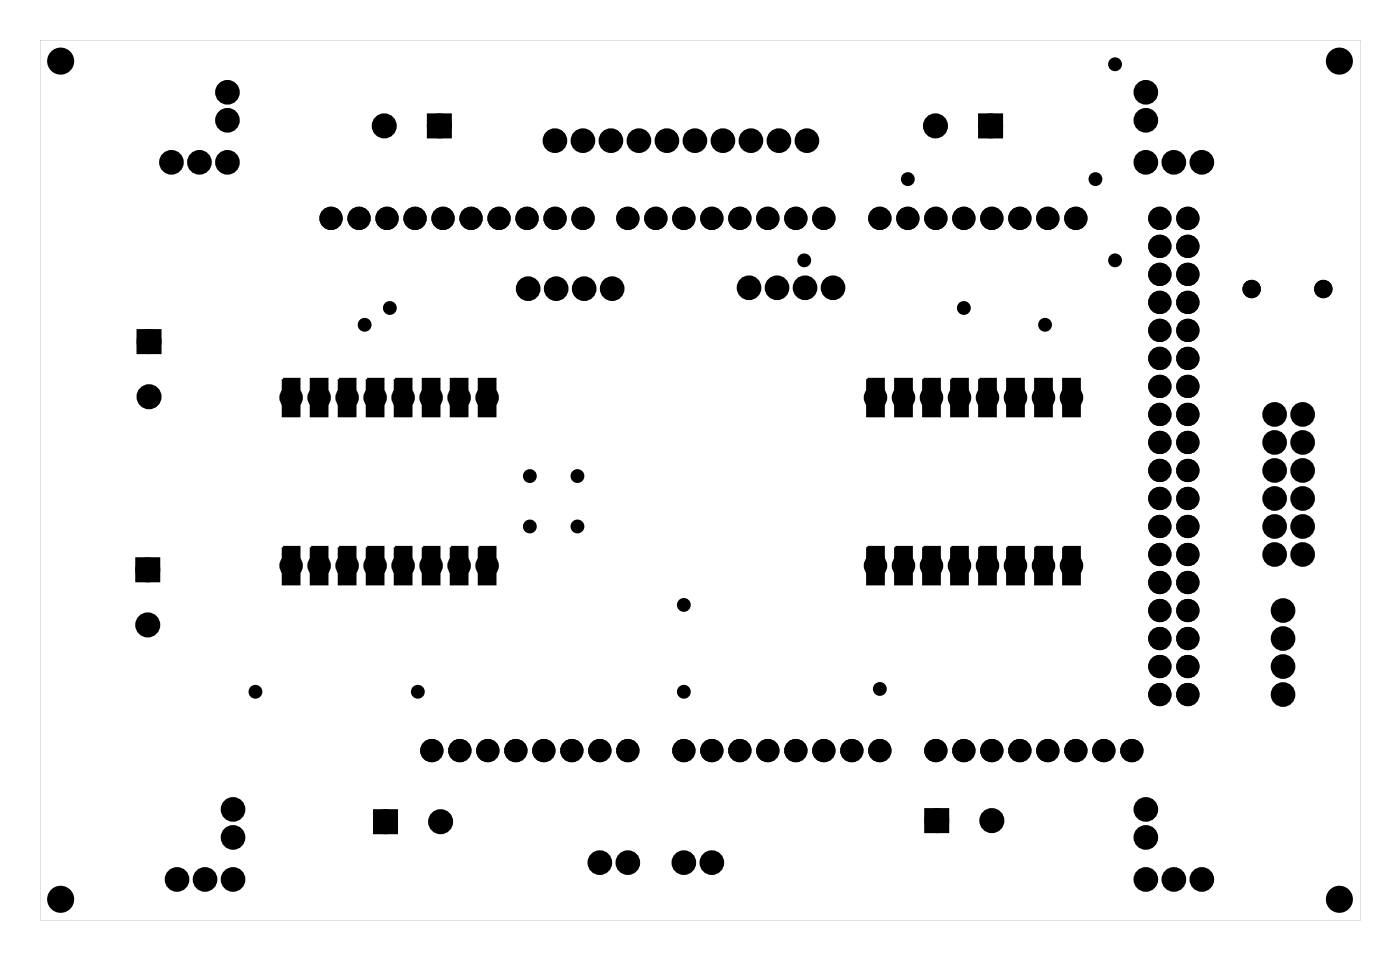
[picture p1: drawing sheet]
<svg xmlns="http://www.w3.org/2000/svg" width="127mm" height="87mm" viewBox="0 0 127 87" stroke-linecap="round" stroke-linejoin="round" font-family="sans-serif">
<g fill="#000">
<path d="M39.1 10.7h1.5v1.5h-1.5zM89.1 10.7h1.5v1.5h-1.5zM12.8 30.2h1.5v1.5h-1.5zM12.6 50.9h1.6v1.5h-1.6zM34.2 73.8h1.5v1.5h-1.5zM84.2 73.7h1.5v1.5h-1.5z"/>
<path d="M3.6 3.6v79.8h119.8v-79.8zM3.6 3.6h119.8v79.8h-119.8z"/>
<path d="M25.7 34.4v3.3h1.4v-3.3zM25.7 36a.72 .72 0 0 1 1.4 0 .72 .72 0 0 1-1.4 0z"/>
<path d="M28.2 34.4v3.3h1.5v-3.3zM28.2 36a.75 .75 0 0 1 1.5 0 .75 .75 0 0 1-1.5 0z"/>
<path d="M30.8 34.4v3.3h1.4v-3.3zM30.8 36a.72 .72 0 0 1 1.4 0 .72 .72 0 0 1-1.4 0z"/>
<path d="M33.3 34.4v3.3h1.5v-3.3zM33.3 36a.75 .75 0 0 1 1.5 0 .75 .75 0 0 1-1.5 0z"/>
<path d="M35.8 34.4v3.3h1.5v-3.3zM35.8 36a.75 .75 0 0 1 1.5 0 .75 .75 0 0 1-1.5 0z"/>
<path d="M38.4 34.4v3.3h1.4v-3.3zM38.4 36a.72 .72 0 0 1 1.4 0 .72 .72 0 0 1-1.4 0z"/>
<path d="M40.9 34.4v3.3h1.5v-3.3zM40.9 36a.75 .75 0 0 1 1.5 0 .75 .75 0 0 1-1.5 0z"/>
<path d="M43.5 34.4v3.3h1.4v-3.3zM43.5 36a.72 .72 0 0 1 1.4 0 .72 .72 0 0 1-1.4 0z"/>
<path d="M78.7 34.4v3.3h1.4v-3.3zM78.7 36a.72 .72 0 0 1 1.4 0 .72 .72 0 0 1-1.4 0z"/>
<path d="M81.2 34.4v3.3h1.5v-3.3zM81.2 36a.75 .75 0 0 1 1.5 0 .75 .75 0 0 1-1.5 0z"/>
<path d="M83.8 34.4v3.3h1.4v-3.3zM83.8 36a.72 .72 0 0 1 1.4 0 .72 .72 0 0 1-1.4 0z"/>
<path d="M86.3 34.4v3.3h1.5v-3.3zM86.3 36a.75 .75 0 0 1 1.5 0 .75 .75 0 0 1-1.5 0z"/>
<path d="M88.9 34.4v3.3h1.4v-3.3zM88.9 36a.72 .72 0 0 1 1.4 0 .72 .72 0 0 1-1.4 0z"/>
<path d="M91.4 34.4v3.3h1.4v-3.3zM91.4 36a.72 .72 0 0 1 1.4 0 .72 .72 0 0 1-1.4 0z"/>
<path d="M93.9 34.4v3.3h1.5v-3.3zM93.9 36a.75 .75 0 0 1 1.5 0 .75 .75 0 0 1-1.5 0z"/>
<path d="M96.5 34.4v3.3h1.4v-3.3zM96.5 36a.72 .72 0 0 1 1.4 0 .72 .72 0 0 1-1.4 0z"/>
<path d="M25.7 49.6v3.4h1.4v-3.4zM25.7 51.3a.72 .72 0 0 1 1.4 0 .72 .72 0 0 1-1.4 0z"/>
<path d="M28.2 49.6v3.4h1.5v-3.4zM28.2 51.3a.75 .75 0 0 1 1.5 0 .75 .75 0 0 1-1.5 0z"/>
<path d="M30.8 49.6v3.4h1.4v-3.4zM30.8 51.3a.72 .72 0 0 1 1.4 0 .72 .72 0 0 1-1.4 0z"/>
<path d="M33.3 49.6v3.4h1.5v-3.4zM33.3 51.3a.75 .75 0 0 1 1.5 0 .75 .75 0 0 1-1.5 0z"/>
<path d="M35.8 49.6v3.4h1.5v-3.4zM35.8 51.3a.75 .75 0 0 1 1.5 0 .75 .75 0 0 1-1.5 0z"/>
<path d="M38.4 49.6v3.4h1.4v-3.4zM38.4 51.3a.72 .72 0 0 1 1.4 0 .72 .72 0 0 1-1.4 0z"/>
<path d="M40.9 49.6v3.4h1.5v-3.4zM40.9 51.3a.75 .75 0 0 1 1.5 0 .75 .75 0 0 1-1.5 0z"/>
<path d="M43.5 49.6v3.4h1.4v-3.4zM43.5 51.3a.72 .72 0 0 1 1.4 0 .72 .72 0 0 1-1.4 0z"/>
<path d="M78.7 49.6v3.4h1.4v-3.4zM78.7 51.3a.72 .72 0 0 1 1.4 0 .72 .72 0 0 1-1.4 0z"/>
<path d="M81.2 49.6v3.4h1.5v-3.4zM81.2 51.3a.75 .75 0 0 1 1.5 0 .75 .75 0 0 1-1.5 0z"/>
<path d="M83.8 49.6v3.4h1.4v-3.4zM83.8 51.3a.72 .72 0 0 1 1.4 0 .72 .72 0 0 1-1.4 0z"/>
<path d="M86.3 49.6v3.4h1.5v-3.4zM86.3 51.3a.75 .75 0 0 1 1.5 0 .75 .75 0 0 1-1.5 0z"/>
<path d="M88.9 49.6v3.4h1.4v-3.4zM88.9 51.3a.72 .72 0 0 1 1.4 0 .72 .72 0 0 1-1.4 0z"/>
<path d="M91.4 49.6v3.4h1.4v-3.4zM91.4 51.3a.72 .72 0 0 1 1.4 0 .72 .72 0 0 1-1.4 0z"/>
<path d="M93.9 49.6v3.4h1.5v-3.4zM93.9 51.3a.75 .75 0 0 1 1.5 0 .75 .75 0 0 1-1.5 0z"/>
<path d="M96.5 49.6v3.4h1.4v-3.4zM96.5 51.3a.72 .72 0 0 1 1.4 0 .72 .72 0 0 1-1.4 0z"/>
</g>
<g fill="#000">
<circle cx="5.5" cy="5.5" r="1.1"/>
<circle cx="15.6" cy="14.7" r=".74"/>
<circle cx="18.1" cy="14.7" r=".74"/>
<circle cx="20.6" cy="8.4" r=".74"/>
<circle cx="20.6" cy="10.9" r=".74"/>
<circle cx="20.6" cy="14.7" r=".74"/>
<circle cx="30" cy="19.8" r=".71"/>
<circle cx="32.6" cy="19.8" r=".71"/>
<circle cx="34.9" cy="11.4" r=".75"/>
<circle cx="35.1" cy="19.8" r=".71"/>
<circle cx="37.7" cy="19.8" r=".71"/>
<circle cx="39.9" cy="11.4" r=".75"/>
<circle cx="40.2" cy="19.8" r=".71"/>
<circle cx="42.7" cy="19.8" r=".71"/>
<circle cx="45.3" cy="19.8" r=".71"/>
<circle cx="47.8" cy="19.8" r=".71"/>
<circle cx="50.3" cy="12.8" r=".74"/>
<circle cx="50.4" cy="19.8" r=".71"/>
<circle cx="52.9" cy="12.8" r=".74"/>
<circle cx="52.9" cy="19.8" r=".71"/>
<circle cx="55.4" cy="12.8" r=".74"/>
<circle cx="57" cy="19.8" r=".71"/>
<circle cx="58" cy="12.8" r=".74"/>
<circle cx="59.5" cy="19.8" r=".71"/>
<circle cx="60.5" cy="12.8" r=".74"/>
<circle cx="62" cy="19.8" r=".71"/>
<circle cx="63" cy="12.8" r=".74"/>
<circle cx="64.6" cy="19.8" r=".71"/>
<circle cx="65.6" cy="12.8" r=".74"/>
<circle cx="67.1" cy="19.8" r=".71"/>
<circle cx="68.1" cy="12.8" r=".74"/>
<circle cx="69.7" cy="19.8" r=".71"/>
<circle cx="70.7" cy="12.8" r=".74"/>
<circle cx="72.2" cy="19.8" r=".71"/>
<circle cx="73.2" cy="12.8" r=".74"/>
<circle cx="74.7" cy="19.8" r=".71"/>
<circle cx="79.8" cy="19.8" r=".71"/>
<circle cx="82.4" cy="19.8" r=".71"/>
<circle cx="82.4" cy="16.2" r=".35"/>
<circle cx="84.9" cy="11.4" r=".75"/>
<circle cx="84.9" cy="19.8" r=".71"/>
<circle cx="87.4" cy="19.8" r=".71"/>
<circle cx="89.9" cy="11.4" r=".75"/>
<circle cx="90" cy="19.8" r=".71"/>
<circle cx="92.5" cy="19.8" r=".71"/>
<circle cx="95.1" cy="19.8" r=".71"/>
<circle cx="97.6" cy="19.8" r=".71"/>
<circle cx="99.4" cy="16.2" r=".35"/>
<circle cx="101.2" cy="5.8" r=".35"/>
<circle cx="103.9" cy="8.4" r=".74"/>
<circle cx="103.9" cy="10.9" r=".74"/>
<circle cx="103.9" cy="14.7" r=".74"/>
<circle cx="105.2" cy="19.8" r=".71"/>
<circle cx="106.5" cy="14.7" r=".74"/>
<circle cx="107.8" cy="19.8" r=".71"/>
<circle cx="109" cy="14.7" r=".74"/>
<circle cx="121.5" cy="5.5" r="1.1"/>
<circle cx="13.5" cy="36" r=".75"/>
<circle cx="13.5" cy="31" r=".75"/>
<circle cx="26.4" cy="36" r=".72"/>
<circle cx="28.9" cy="36" r=".72"/>
<circle cx="31.5" cy="36" r=".72"/>
<circle cx="33.1" cy="29.4" r=".35"/>
<circle cx="34" cy="36" r=".72"/>
<circle cx="35.4" cy="27.9" r=".35"/>
<circle cx="36.6" cy="36" r=".72"/>
<circle cx="39.1" cy="36" r=".72"/>
<circle cx="41.6" cy="36" r=".72"/>
<circle cx="44.2" cy="36" r=".72"/>
<circle cx="47.9" cy="26.2" r=".74"/>
<circle cx="50.5" cy="26.2" r=".74"/>
<circle cx="53" cy="26.2" r=".74"/>
<circle cx="55.5" cy="26.2" r=".74"/>
<circle cx="67.9" cy="26.1" r=".74"/>
<circle cx="70.5" cy="26.1" r=".74"/>
<circle cx="73" cy="23.6" r=".35"/>
<circle cx="73" cy="26.1" r=".74"/>
<circle cx="75.6" cy="26.1" r=".74"/>
<circle cx="79.4" cy="36" r=".72"/>
<circle cx="82" cy="36" r=".72"/>
<circle cx="84.5" cy="36" r=".72"/>
<circle cx="87" cy="36" r=".72"/>
<circle cx="87.4" cy="27.9" r=".35"/>
<circle cx="89.6" cy="36" r=".72"/>
<circle cx="92.1" cy="36" r=".72"/>
<circle cx="94.7" cy="36" r=".72"/>
<circle cx="94.8" cy="29.4" r=".35"/>
<circle cx="97.2" cy="36" r=".72"/>
<circle cx="101.2" cy="23.6" r=".35"/>
<circle cx="105.2" cy="35" r=".71"/>
<circle cx="105.2" cy="27.4" r=".71"/>
<circle cx="105.2" cy="30" r=".71"/>
<circle cx="105.2" cy="22.3" r=".71"/>
<circle cx="105.2" cy="37.6" r=".71"/>
<circle cx="105.2" cy="24.9" r=".71"/>
<circle cx="105.2" cy="32.5" r=".71"/>
<circle cx="107.8" cy="35" r=".71"/>
<circle cx="107.8" cy="27.4" r=".71"/>
<circle cx="107.8" cy="30" r=".71"/>
<circle cx="107.8" cy="22.3" r=".71"/>
<circle cx="107.8" cy="37.6" r=".71"/>
<circle cx="107.8" cy="24.9" r=".71"/>
<circle cx="107.8" cy="32.5" r=".71"/>
<circle cx="113.5" cy="26.2" r=".58"/>
<circle cx="115.6" cy="37.6" r=".74"/>
<circle cx="118.2" cy="37.6" r=".74"/>
<circle cx="120" cy="26.2" r=".58"/>
<circle cx="13.4" cy="51.7" r=".75"/>
<circle cx="13.4" cy="56.7" r=".75"/>
<circle cx="26.4" cy="51.3" r=".72"/>
<circle cx="28.9" cy="51.3" r=".72"/>
<circle cx="31.5" cy="51.3" r=".72"/>
<circle cx="34" cy="51.3" r=".72"/>
<circle cx="36.6" cy="51.3" r=".72"/>
<circle cx="39.1" cy="51.3" r=".72"/>
<circle cx="41.6" cy="51.3" r=".72"/>
<circle cx="44.2" cy="51.3" r=".72"/>
<circle cx="48.1" cy="47.7" r=".35"/>
<circle cx="48.1" cy="43.2" r=".35"/>
<circle cx="52.4" cy="47.7" r=".35"/>
<circle cx="52.4" cy="43.2" r=".35"/>
<circle cx="62" cy="54.8" r=".35"/>
<circle cx="79.4" cy="51.3" r=".72"/>
<circle cx="82" cy="51.3" r=".72"/>
<circle cx="84.5" cy="51.3" r=".72"/>
<circle cx="87" cy="51.3" r=".72"/>
<circle cx="89.6" cy="51.3" r=".72"/>
<circle cx="92.1" cy="51.3" r=".72"/>
<circle cx="94.7" cy="51.3" r=".72"/>
<circle cx="97.2" cy="51.3" r=".72"/>
<circle cx="105.2" cy="52.8" r=".71"/>
<circle cx="105.2" cy="42.7" r=".71"/>
<circle cx="105.2" cy="55.4" r=".71"/>
<circle cx="105.2" cy="57.9" r=".71"/>
<circle cx="105.2" cy="45.2" r=".71"/>
<circle cx="105.2" cy="50.3" r=".71"/>
<circle cx="105.2" cy="47.7" r=".71"/>
<circle cx="105.2" cy="40.1" r=".71"/>
<circle cx="107.8" cy="52.8" r=".71"/>
<circle cx="107.8" cy="42.7" r=".71"/>
<circle cx="107.8" cy="40.1" r=".71"/>
<circle cx="107.8" cy="45.2" r=".71"/>
<circle cx="107.8" cy="55.4" r=".71"/>
<circle cx="107.8" cy="47.7" r=".71"/>
<circle cx="107.8" cy="50.3" r=".71"/>
<circle cx="107.8" cy="57.9" r=".71"/>
<circle cx="115.6" cy="45.2" r=".74"/>
<circle cx="115.6" cy="42.7" r=".74"/>
<circle cx="115.6" cy="40.1" r=".74"/>
<circle cx="115.6" cy="47.7" r=".74"/>
<circle cx="115.6" cy="50.3" r=".74"/>
<circle cx="116.4" cy="57.9" r=".74"/>
<circle cx="116.4" cy="55.4" r=".74"/>
<circle cx="118.2" cy="45.2" r=".74"/>
<circle cx="118.2" cy="42.7" r=".74"/>
<circle cx="118.2" cy="40.1" r=".74"/>
<circle cx="118.2" cy="47.7" r=".74"/>
<circle cx="118.2" cy="50.3" r=".74"/>
<circle cx="16.1" cy="79.7" r=".74"/>
<circle cx="18.6" cy="79.7" r=".74"/>
<circle cx="21.1" cy="75.9" r=".74"/>
<circle cx="21.1" cy="73.4" r=".74"/>
<circle cx="21.1" cy="79.7" r=".74"/>
<circle cx="23.2" cy="62.7" r=".35"/>
<circle cx="35" cy="74.5" r=".75"/>
<circle cx="37.9" cy="62.7" r=".35"/>
<circle cx="39.2" cy="68.1" r=".71"/>
<circle cx="40" cy="74.5" r=".75"/>
<circle cx="41.7" cy="68.1" r=".71"/>
<circle cx="44.3" cy="68.1" r=".71"/>
<circle cx="46.8" cy="68.1" r=".71"/>
<circle cx="49.3" cy="68.1" r=".71"/>
<circle cx="51.9" cy="68.1" r=".71"/>
<circle cx="54.4" cy="68.1" r=".71"/>
<circle cx="54.4" cy="78.2" r=".74"/>
<circle cx="57" cy="68.1" r=".71"/>
<circle cx="57" cy="78.2" r=".74"/>
<circle cx="62" cy="78.2" r=".74"/>
<circle cx="62" cy="62.7" r=".35"/>
<circle cx="62" cy="68.1" r=".71"/>
<circle cx="64.6" cy="68.1" r=".71"/>
<circle cx="64.6" cy="78.2" r=".74"/>
<circle cx="67.1" cy="68.1" r=".71"/>
<circle cx="69.7" cy="68.1" r=".71"/>
<circle cx="72.2" cy="68.1" r=".71"/>
<circle cx="74.7" cy="68.1" r=".71"/>
<circle cx="77.3" cy="68.1" r=".71"/>
<circle cx="79.8" cy="62.5" r=".35"/>
<circle cx="79.8" cy="68.1" r=".71"/>
<circle cx="84.9" cy="68.1" r=".71"/>
<circle cx="85" cy="74.4" r=".75"/>
<circle cx="87.4" cy="68.1" r=".71"/>
<circle cx="90" cy="68.1" r=".71"/>
<circle cx="90" cy="74.4" r=".75"/>
<circle cx="92.5" cy="68.1" r=".71"/>
<circle cx="95.1" cy="68.1" r=".71"/>
<circle cx="97.6" cy="68.1" r=".71"/>
<circle cx="100.1" cy="68.1" r=".71"/>
<circle cx="102.7" cy="68.1" r=".71"/>
<circle cx="103.9" cy="75.9" r=".74"/>
<circle cx="103.9" cy="73.4" r=".74"/>
<circle cx="103.9" cy="79.7" r=".74"/>
<circle cx="105.2" cy="60.4" r=".71"/>
<circle cx="105.2" cy="63" r=".71"/>
<circle cx="106.5" cy="79.7" r=".74"/>
<circle cx="107.8" cy="60.4" r=".71"/>
<circle cx="107.8" cy="63" r=".71"/>
<circle cx="109" cy="79.7" r=".74"/>
<circle cx="116.4" cy="63" r=".74"/>
<circle cx="116.4" cy="60.4" r=".74"/>
<circle cx="5.5" cy="81.5" r="1.1"/>
<circle cx="121.5" cy="81.5" r="1.1"/>
</g>
<g fill="none" stroke="#000" stroke-width=".55">
<circle cx="82.4" cy="16.2" r=".35"/>
<circle cx="99.4" cy="16.2" r=".35"/>
<circle cx="101.2" cy="5.8" r=".35"/>
<circle cx="33.1" cy="29.4" r=".35"/>
<circle cx="35.4" cy="27.9" r=".35"/>
<circle cx="73" cy="23.6" r=".35"/>
<circle cx="87.4" cy="27.9" r=".35"/>
<circle cx="94.8" cy="29.4" r=".35"/>
<circle cx="101.2" cy="23.6" r=".35"/>
<circle cx="48.1" cy="47.7" r=".35"/>
<circle cx="48.1" cy="43.2" r=".35"/>
<circle cx="52.4" cy="47.7" r=".35"/>
<circle cx="52.4" cy="43.2" r=".35"/>
<circle cx="62" cy="54.8" r=".35"/>
<circle cx="23.2" cy="62.7" r=".35"/>
<circle cx="37.9" cy="62.7" r=".35"/>
<circle cx="62" cy="62.7" r=".35"/>
<circle cx="79.8" cy="62.5" r=".35"/>
</g>
<g fill="none" stroke="#000" stroke-width=".69" stroke-linecap="butt">
<circle cx="30" cy="19.8" r=".71"/>
<circle cx="32.6" cy="19.8" r=".71"/>
<circle cx="35.1" cy="19.8" r=".71"/>
<circle cx="37.7" cy="19.8" r=".71"/>
<circle cx="40.2" cy="19.8" r=".71"/>
<circle cx="42.7" cy="19.8" r=".71"/>
<circle cx="45.3" cy="19.8" r=".71"/>
<circle cx="47.8" cy="19.8" r=".71"/>
<circle cx="50.4" cy="19.8" r=".71"/>
<circle cx="52.9" cy="19.8" r=".71"/>
<circle cx="57" cy="19.8" r=".71"/>
<circle cx="59.5" cy="19.8" r=".71"/>
<circle cx="62" cy="19.8" r=".71"/>
<circle cx="64.6" cy="19.8" r=".71"/>
<circle cx="67.1" cy="19.8" r=".71"/>
<circle cx="69.7" cy="19.8" r=".71"/>
<circle cx="72.2" cy="19.8" r=".71"/>
<circle cx="74.7" cy="19.8" r=".71"/>
<circle cx="79.8" cy="19.8" r=".71"/>
<circle cx="82.4" cy="19.8" r=".71"/>
<circle cx="84.9" cy="19.8" r=".71"/>
<circle cx="87.4" cy="19.8" r=".71"/>
<circle cx="90" cy="19.8" r=".71"/>
<circle cx="92.5" cy="19.8" r=".71"/>
<circle cx="95.1" cy="19.8" r=".71"/>
<circle cx="97.6" cy="19.8" r=".71"/>
<circle cx="105.2" cy="19.8" r=".71"/>
<circle cx="107.8" cy="19.8" r=".71"/>
<circle cx="26.4" cy="36" r=".72"/>
<circle cx="28.9" cy="36" r=".72"/>
<circle cx="31.5" cy="36" r=".72"/>
<circle cx="34" cy="36" r=".72"/>
<circle cx="36.6" cy="36" r=".72"/>
<circle cx="39.1" cy="36" r=".72"/>
<circle cx="41.6" cy="36" r=".72"/>
<circle cx="44.2" cy="36" r=".72"/>
<circle cx="79.4" cy="36" r=".72"/>
<circle cx="82" cy="36" r=".72"/>
<circle cx="84.5" cy="36" r=".72"/>
<circle cx="87" cy="36" r=".72"/>
<circle cx="89.6" cy="36" r=".72"/>
<circle cx="92.1" cy="36" r=".72"/>
<circle cx="94.7" cy="36" r=".72"/>
<circle cx="97.2" cy="36" r=".72"/>
<circle cx="105.2" cy="24.9" r=".71"/>
<circle cx="105.2" cy="37.6" r=".71"/>
<circle cx="105.2" cy="32.5" r=".71"/>
<circle cx="105.2" cy="27.4" r=".71"/>
<circle cx="105.2" cy="30" r=".71"/>
<circle cx="105.2" cy="35" r=".71"/>
<circle cx="105.2" cy="22.3" r=".71"/>
<circle cx="107.8" cy="37.6" r=".71"/>
<circle cx="107.8" cy="35" r=".71"/>
<circle cx="107.8" cy="32.5" r=".71"/>
<circle cx="107.8" cy="24.9" r=".71"/>
<circle cx="107.8" cy="30" r=".71"/>
<circle cx="107.8" cy="27.4" r=".71"/>
<circle cx="107.8" cy="22.3" r=".71"/>
<circle cx="26.4" cy="51.3" r=".72"/>
<circle cx="28.9" cy="51.3" r=".72"/>
<circle cx="31.5" cy="51.3" r=".72"/>
<circle cx="34" cy="51.3" r=".72"/>
<circle cx="36.6" cy="51.3" r=".72"/>
<circle cx="39.1" cy="51.3" r=".72"/>
<circle cx="41.6" cy="51.3" r=".72"/>
<circle cx="44.2" cy="51.3" r=".72"/>
<circle cx="79.4" cy="51.3" r=".72"/>
<circle cx="82" cy="51.3" r=".72"/>
<circle cx="84.5" cy="51.3" r=".72"/>
<circle cx="87" cy="51.3" r=".72"/>
<circle cx="89.6" cy="51.3" r=".72"/>
<circle cx="92.1" cy="51.3" r=".72"/>
<circle cx="94.7" cy="51.3" r=".72"/>
<circle cx="97.2" cy="51.3" r=".72"/>
<circle cx="105.2" cy="42.7" r=".71"/>
<circle cx="105.2" cy="45.2" r=".71"/>
<circle cx="105.2" cy="40.1" r=".71"/>
<circle cx="105.2" cy="52.8" r=".71"/>
<circle cx="105.2" cy="47.7" r=".71"/>
<circle cx="105.2" cy="57.9" r=".71"/>
<circle cx="105.2" cy="50.3" r=".71"/>
<circle cx="105.2" cy="55.4" r=".71"/>
<circle cx="107.8" cy="50.3" r=".71"/>
<circle cx="107.8" cy="47.7" r=".71"/>
<circle cx="107.8" cy="55.4" r=".71"/>
<circle cx="107.8" cy="57.9" r=".71"/>
<circle cx="107.8" cy="40.1" r=".71"/>
<circle cx="107.8" cy="42.7" r=".71"/>
<circle cx="107.8" cy="45.2" r=".71"/>
<circle cx="107.8" cy="52.8" r=".71"/>
<circle cx="39.2" cy="68.1" r=".71"/>
<circle cx="41.7" cy="68.1" r=".71"/>
<circle cx="44.3" cy="68.1" r=".71"/>
<circle cx="46.8" cy="68.1" r=".71"/>
<circle cx="49.3" cy="68.1" r=".71"/>
<circle cx="51.9" cy="68.1" r=".71"/>
<circle cx="54.4" cy="68.1" r=".71"/>
<circle cx="57" cy="68.1" r=".71"/>
<circle cx="62" cy="68.1" r=".71"/>
<circle cx="64.6" cy="68.1" r=".71"/>
<circle cx="67.1" cy="68.1" r=".71"/>
<circle cx="69.7" cy="68.1" r=".71"/>
<circle cx="72.2" cy="68.1" r=".71"/>
<circle cx="74.7" cy="68.1" r=".71"/>
<circle cx="77.3" cy="68.1" r=".71"/>
<circle cx="79.8" cy="68.1" r=".71"/>
<circle cx="84.9" cy="68.1" r=".71"/>
<circle cx="87.4" cy="68.1" r=".71"/>
<circle cx="90" cy="68.1" r=".71"/>
<circle cx="92.5" cy="68.1" r=".71"/>
<circle cx="95.1" cy="68.1" r=".71"/>
<circle cx="97.6" cy="68.1" r=".71"/>
<circle cx="100.1" cy="68.1" r=".71"/>
<circle cx="102.7" cy="68.1" r=".71"/>
<circle cx="105.2" cy="63" r=".71"/>
<circle cx="105.2" cy="60.4" r=".71"/>
<circle cx="107.8" cy="60.4" r=".71"/>
<circle cx="107.8" cy="63" r=".71"/>
</g>
<g fill="none" stroke="#000" stroke-width=".25">
<path d="M25.7 34.4h1.4v3.3h-1.4zM28.2 34.4h1.5v3.3h-1.5zM30.8 34.4h1.4v3.3h-1.4zM33.3 34.4h1.5v3.3h-1.5zM35.8 34.4h1.5v3.3h-1.5zM38.4 34.4h1.4v3.3h-1.4zM40.9 34.4h1.5v3.3h-1.5zM43.5 34.4h1.4v3.3h-1.4zM78.7 34.4h1.4v3.3h-1.4zM81.2 34.4h1.5v3.3h-1.5zM83.8 34.4h1.4v3.3h-1.4zM86.3 34.4h1.5v3.3h-1.5z"/>
<path d="M88.9 34.4h1.4v3.3h-1.4zM91.4 34.4h1.4v3.3h-1.4zM93.9 34.4h1.5v3.3h-1.5zM96.5 34.4h1.4v3.3h-1.4zM25.7 49.6h1.4v3.4h-1.4zM28.2 49.6h1.5v3.4h-1.5zM30.8 49.6h1.4v3.4h-1.4zM33.3 49.6h1.5v3.4h-1.5zM35.8 49.6h1.5v3.4h-1.5zM38.4 49.6h1.4v3.4h-1.4zM40.9 49.6h1.5v3.4h-1.5zM43.5 49.6h1.4v3.4h-1.4z"/>
<path d="M78.7 49.6h1.4v3.4h-1.4zM81.2 49.6h1.5v3.4h-1.5zM83.8 49.6h1.4v3.4h-1.4zM86.3 49.6h1.5v3.4h-1.5zM88.9 49.6h1.4v3.4h-1.4zM91.4 49.6h1.4v3.4h-1.4zM93.9 49.6h1.5v3.4h-1.5zM96.5 49.6h1.4v3.4h-1.4z"/>
<circle cx="5.5" cy="5.5" r="1.1"/>
<circle cx="121.5" cy="5.5" r="1.1"/>
<circle cx="26.4" cy="36" r=".72"/>
<circle cx="28.9" cy="36" r=".72"/>
<circle cx="31.5" cy="36" r=".72"/>
<circle cx="34" cy="36" r=".72"/>
<circle cx="36.6" cy="36" r=".72"/>
<circle cx="39.1" cy="36" r=".72"/>
<circle cx="41.6" cy="36" r=".72"/>
<circle cx="44.2" cy="36" r=".72"/>
<circle cx="79.4" cy="36" r=".72"/>
<circle cx="82" cy="36" r=".72"/>
<circle cx="84.5" cy="36" r=".72"/>
<circle cx="87" cy="36" r=".72"/>
<circle cx="89.6" cy="36" r=".72"/>
<circle cx="92.1" cy="36" r=".72"/>
<circle cx="94.7" cy="36" r=".72"/>
<circle cx="97.2" cy="36" r=".72"/>
<circle cx="26.4" cy="51.3" r=".72"/>
<circle cx="28.9" cy="51.3" r=".72"/>
<circle cx="31.5" cy="51.3" r=".72"/>
<circle cx="34" cy="51.3" r=".72"/>
<circle cx="36.6" cy="51.3" r=".72"/>
<circle cx="39.1" cy="51.3" r=".72"/>
<circle cx="41.6" cy="51.3" r=".72"/>
<circle cx="44.2" cy="51.3" r=".72"/>
<circle cx="79.4" cy="51.3" r=".72"/>
<circle cx="82" cy="51.3" r=".72"/>
<circle cx="84.5" cy="51.3" r=".72"/>
<circle cx="87" cy="51.3" r=".72"/>
<circle cx="89.6" cy="51.3" r=".72"/>
<circle cx="92.1" cy="51.3" r=".72"/>
<circle cx="94.7" cy="51.3" r=".72"/>
<circle cx="97.2" cy="51.3" r=".72"/>
<circle cx="5.5" cy="81.5" r="1.1"/>
<circle cx="121.5" cy="81.5" r="1.1"/>
</g>
<g fill="none" stroke="#000" stroke-width=".76" stroke-linecap="butt">
<path d="M39.1 10.7h1.5v1.5h-1.5zM89.1 10.7h1.5v1.5h-1.5zM12.8 30.2h1.5v1.5h-1.5zM12.6 50.9h1.6v1.5h-1.6zM34.2 73.8h1.5v1.5h-1.5zM84.2 73.7h1.5v1.5h-1.5z"/>
<circle cx="15.6" cy="14.7" r=".74"/>
<circle cx="18.1" cy="14.7" r=".74"/>
<circle cx="20.6" cy="8.4" r=".74"/>
<circle cx="20.6" cy="10.9" r=".74"/>
<circle cx="20.6" cy="14.7" r=".74"/>
<circle cx="34.9" cy="11.4" r=".75"/>
<circle cx="39.9" cy="11.4" r=".75"/>
<circle cx="50.3" cy="12.8" r=".74"/>
<circle cx="52.9" cy="12.8" r=".74"/>
<circle cx="55.4" cy="12.8" r=".74"/>
<circle cx="58" cy="12.8" r=".74"/>
<circle cx="60.5" cy="12.8" r=".74"/>
<circle cx="63" cy="12.8" r=".74"/>
<circle cx="65.6" cy="12.8" r=".74"/>
<circle cx="68.1" cy="12.8" r=".74"/>
<circle cx="70.7" cy="12.8" r=".74"/>
<circle cx="73.2" cy="12.8" r=".74"/>
<circle cx="84.9" cy="11.4" r=".75"/>
<circle cx="89.9" cy="11.4" r=".75"/>
<circle cx="103.9" cy="10.9" r=".74"/>
<circle cx="103.9" cy="8.4" r=".74"/>
<circle cx="103.9" cy="14.7" r=".74"/>
<circle cx="106.5" cy="14.7" r=".74"/>
<circle cx="109" cy="14.7" r=".74"/>
<circle cx="13.5" cy="31" r=".75"/>
<circle cx="13.5" cy="36" r=".75"/>
<circle cx="47.9" cy="26.2" r=".74"/>
<circle cx="50.5" cy="26.2" r=".74"/>
<circle cx="53" cy="26.2" r=".74"/>
<circle cx="55.5" cy="26.2" r=".74"/>
<circle cx="67.9" cy="26.1" r=".74"/>
<circle cx="70.5" cy="26.1" r=".74"/>
<circle cx="73" cy="26.1" r=".74"/>
<circle cx="75.6" cy="26.1" r=".74"/>
<circle cx="115.6" cy="37.6" r=".74"/>
<circle cx="118.2" cy="37.6" r=".74"/>
<circle cx="13.4" cy="51.7" r=".75"/>
<circle cx="13.4" cy="56.7" r=".75"/>
<circle cx="115.6" cy="47.7" r=".74"/>
<circle cx="115.6" cy="42.7" r=".74"/>
<circle cx="115.6" cy="40.1" r=".74"/>
<circle cx="115.6" cy="45.2" r=".74"/>
<circle cx="115.6" cy="50.3" r=".74"/>
<circle cx="116.4" cy="55.4" r=".74"/>
<circle cx="116.4" cy="57.9" r=".74"/>
<circle cx="118.2" cy="50.3" r=".74"/>
<circle cx="118.2" cy="40.1" r=".74"/>
<circle cx="118.2" cy="47.7" r=".74"/>
<circle cx="118.2" cy="42.7" r=".74"/>
<circle cx="118.2" cy="45.2" r=".74"/>
<circle cx="16.1" cy="79.7" r=".74"/>
<circle cx="18.6" cy="79.7" r=".74"/>
<circle cx="21.1" cy="73.4" r=".74"/>
<circle cx="21.1" cy="75.9" r=".74"/>
<circle cx="21.1" cy="79.7" r=".74"/>
<circle cx="35" cy="74.5" r=".75"/>
<circle cx="40" cy="74.5" r=".75"/>
<circle cx="54.4" cy="78.2" r=".74"/>
<circle cx="57" cy="78.2" r=".74"/>
<circle cx="62" cy="78.2" r=".74"/>
<circle cx="64.6" cy="78.2" r=".74"/>
<circle cx="85" cy="74.4" r=".75"/>
<circle cx="90" cy="74.4" r=".75"/>
<circle cx="103.9" cy="75.9" r=".74"/>
<circle cx="103.9" cy="73.4" r=".74"/>
<circle cx="103.9" cy="79.7" r=".74"/>
<circle cx="106.5" cy="79.7" r=".74"/>
<circle cx="109" cy="79.7" r=".74"/>
<circle cx="116.4" cy="60.4" r=".74"/>
<circle cx="116.4" cy="63" r=".74"/>
</g>
<g fill="none" stroke="#000" stroke-width=".51">
<circle cx="113.5" cy="26.2" r=".58"/>
<circle cx="120" cy="26.2" r=".58"/>
</g>
</svg>
